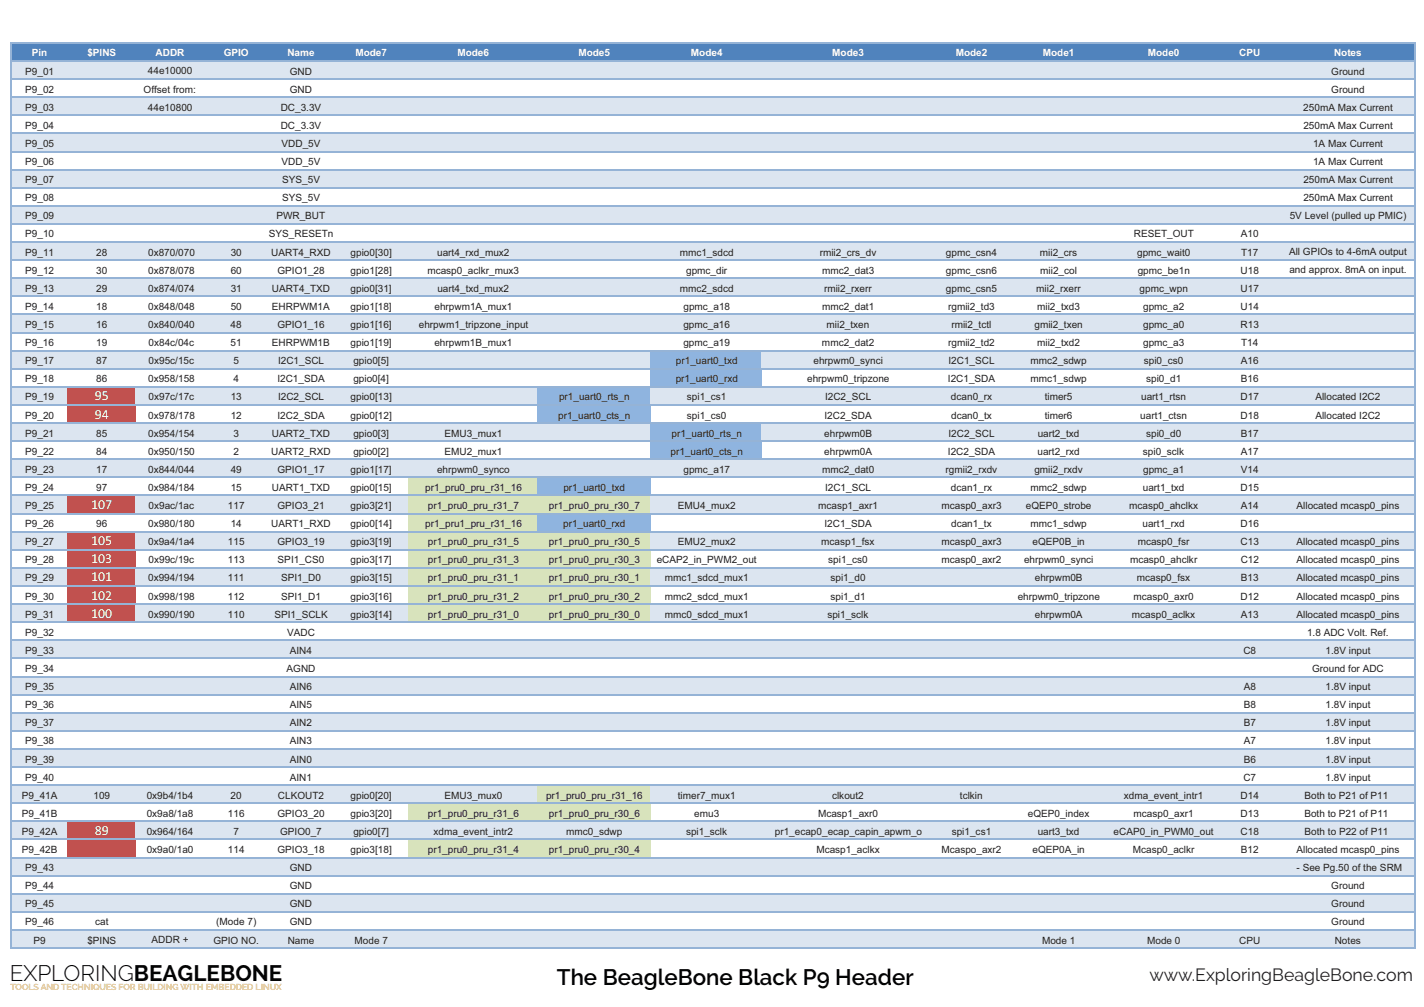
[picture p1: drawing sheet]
<svg xmlns="http://www.w3.org/2000/svg" width="297mm" height="210mm" viewBox="0 0 297 210" stroke-linecap="round" stroke-linejoin="round" font-family="sans-serif">
<defs><g id="words">
<g font-size="4.7" fill="#020303">
<text x="2" y="204.5">EXPLORINGBEAGLEBONE</text>
<text x="116.2" y="205.4">The BeagleBone Black P9 Header</text>
</g>
<text font-size="3.7" fill="#231f20" x="239.8" y="204.5">www.ExploringBeagleBone.com</text>
<g font-size="2.9" fill="#fff">
<text x="19.8" y="83.5">95</text>
<text x="19.8" y="87.3">94</text>
<text x="19" y="106.1">107</text>
<text x="19" y="113.7">105</text>
<text x="19" y="117.5">103</text>
<text x="19" y="121.2">101</text>
<text x="19" y="125">102</text>
<text x="19" y="128.8">100</text>
<text x="19.8" y="174.1">89</text>
</g>
<g font-size="2.1" fill="#fff">
<text x="6.6" y="11.8">Pin</text>
<text x="18.2" y="11.8">$PINS</text>
<text x="32.5" y="11.8">ADDR</text>
<text x="46.7" y="11.8">GPIO</text>
<text x="59.9" y="11.8">Name</text>
<text x="74.1" y="11.8">Mode7</text>
<text x="95.4" y="11.8">Mode6</text>
<text x="120.6" y="11.8">Mode5</text>
<text x="144.1" y="11.8">Mode4</text>
<text x="173.6" y="11.8">Mode3</text>
<text x="199.4" y="11.8">Mode2</text>
<text x="217.5" y="11.8">Mode1</text>
<text x="239.4" y="11.8">Mode0</text>
<text x="258.5" y="11.8">CPU</text>
<text x="278.3" y="11.8">Notes</text>
</g>
<g font-size="2.1" fill="#231f20">
<text x="5.3" y="15.5">P9_01</text>
<text x="30.9" y="15.3">44e10000</text>
<text x="60.5" y="15.5">GND</text>
<text x="277.7" y="15.5">Ground</text>
<text x="5.3" y="19.3">P9_02</text>
<text x="5.3" y="23.1">P9_03</text>
<text x="29.9" y="19.3">Offset from:</text>
<text x="30.9" y="23.1">44e10800</text>
<text x="58.6" y="23.1">DC_3.3V</text>
<text x="60.5" y="19.3">GND</text>
<text x="271.9" y="23.1">250mA Max Current</text>
<text x="277.7" y="19.3">Ground</text>
<text x="5.3" y="26.9">P9_04</text>
<text x="58.6" y="26.9">DC_3.3V</text>
<text x="271.9" y="26.9">250mA Max Current</text>
<text x="5.3" y="34.4">P9_06</text>
<text x="5.3" y="30.6">P9_05</text>
<text x="58.7" y="34.4">VDD_5V</text>
<text x="58.7" y="30.6">VDD_5V</text>
<text x="273.9" y="34.4">1A Max Current</text>
<text x="273.9" y="30.6">1A Max Current</text>
<text x="5.3" y="38.2">P9_07</text>
<text x="5.3" y="42">P9_08</text>
<text x="58.9" y="38.2">SYS_5V</text>
<text x="58.9" y="42">SYS_5V</text>
<text x="271.9" y="38.2">250mA Max Current</text>
<text x="271.9" y="42">250mA Max Current</text>
<text x="5.3" y="45.7">P9_09</text>
<text x="57.6" y="45.7">PWR_BUT</text>
<text x="269" y="45.7">5V Level (pulled up PMIC)</text>
<text x="5.3" y="53.3">P9_11</text>
<text x="5.3" y="49.5">P9_10</text>
<text x="20.1" y="53.3">28</text>
<text x="30.9" y="53.3">0x870/070</text>
<text x="48.1" y="53.3">30</text>
<text x="56.1" y="49.5">SYS_RESETn</text>
<text x="56.6" y="53.3">UART4_RXD</text>
<text x="73.1" y="53.3">gpio0[30]</text>
<text x="91.2" y="53.3">uart4_rxd_mux2</text>
<text x="141.8" y="53.3">mmc1_sdcd</text>
<text x="171" y="53.3">rmii2_crs_dv</text>
<text x="197.3" y="53.3">gpmc_csn4</text>
<text x="216.9" y="53.3">mii2_crs</text>
<text x="236.5" y="49.5">RESET_OUT</text>
<text x="237.2" y="53.3">gpmc_wait0</text>
<text x="258.9" y="49.5">A10</text>
<text x="258.9" y="53.3">T17</text>
<text x="268.9" y="53.1">All GPIOs to 4-6mA output</text>
<text x="5.3" y="57.1">P9_12</text>
<text x="20.1" y="57.1">30</text>
<text x="30.9" y="57.1">0x878/078</text>
<text x="48.1" y="57.1">60</text>
<text x="57.9" y="57.1">GPIO1_28</text>
<text x="73.1" y="57.1">gpio1[28]</text>
<text x="89.2" y="57.1">mcasp0_aclkr_mux3</text>
<text x="143.1" y="57.1">gpmc_dir</text>
<text x="171.5" y="57.1">mmc2_dat3</text>
<text x="197.3" y="57.1">gpmc_csn6</text>
<text x="217" y="57.1">mii2_col</text>
<text x="237.3" y="57.1">gpmc_be1n</text>
<text x="258.8" y="57.1">U18</text>
<text x="269" y="56.9">and approx. 8mA on input.</text>
<text x="5.3" y="64.6">P9_14</text>
<text x="5.3" y="60.8">P9_13</text>
<text x="20.1" y="64.6">18</text>
<text x="20.1" y="60.8">29</text>
<text x="30.9" y="64.6">0x848/048</text>
<text x="30.9" y="60.8">0x874/074</text>
<text x="48.1" y="64.6">50</text>
<text x="48.1" y="60.8">31</text>
<text x="56.7" y="60.8">UART4_TXD</text>
<text x="56.7" y="64.6">EHRPWM1A</text>
<text x="73.1" y="64.6">gpio1[18]</text>
<text x="73.1" y="60.8">gpio0[31]</text>
<text x="90.6" y="64.6">ehrpwm1A_mux1</text>
<text x="91.2" y="60.8">uart4_txd_mux2</text>
<text x="141.8" y="60.8">mmc2_sdcd</text>
<text x="142.6" y="64.6">gpmc_a18</text>
<text x="171.5" y="64.6">mmc2_dat1</text>
<text x="171.9" y="60.8">rmii2_rxerr</text>
<text x="197.3" y="60.8">gpmc_csn5</text>
<text x="197.8" y="64.6">rgmii2_td3</text>
<text x="216.2" y="60.8">mii2_rxerr</text>
<text x="216.4" y="64.6">mii2_txd3</text>
<text x="237.7" y="60.8">gpmc_wpn</text>
<text x="238.5" y="64.6">gpmc_a2</text>
<text x="258.8" y="64.6">U14</text>
<text x="258.8" y="60.8">U17</text>
<text x="5.3" y="68.4">P9_15</text>
<text x="20.1" y="68.4">16</text>
<text x="30.9" y="68.4">0x840/040</text>
<text x="48.1" y="68.4">48</text>
<text x="57.9" y="68.4">GPIO1_16</text>
<text x="73.1" y="68.4">gpio1[16]</text>
<text x="87.4" y="68.4">ehrpwm1_tripzone_input</text>
<text x="142.6" y="68.4">gpmc_a16</text>
<text x="172.4" y="68.4">mii2_txen</text>
<text x="198.5" y="68.4">rmii2_tctl</text>
<text x="215.8" y="68.4">gmii2_txen</text>
<text x="238.5" y="68.4">gpmc_a0</text>
<text x="258.8" y="68.4">R13</text>
<text x="5.2" y="72.2">P9_16</text>
<text x="5.3" y="75.9">P9_17</text>
<text x="20.1" y="72.2">19</text>
<text x="20.1" y="75.9">87</text>
<text x="31" y="72.2">0x84c/04c</text>
<text x="31" y="75.9">0x95c/15c</text>
<text x="48.1" y="72.2">51</text>
<text x="48.7" y="75.9">5</text>
<text x="56.7" y="72.2">EHRPWM1B</text>
<text x="58" y="75.9">I2C1_SCL</text>
<text x="73.1" y="72.2">gpio1[19]</text>
<text x="73.7" y="75.9">gpio0[5]</text>
<text x="90.6" y="72.2">ehrpwm1B_mux1</text>
<text x="141" y="75.9">pr1_uart0_txd</text>
<text x="142.6" y="72.2">gpmc_a19</text>
<text x="169.7" y="75.9">ehrpwm0_synci</text>
<text x="171.5" y="72.2">mmc2_dat2</text>
<text x="197.8" y="72.2">rgmii2_td2</text>
<text x="197.9" y="75.9">I2C1_SCL</text>
<text x="215" y="75.9">mmc2_sdwp</text>
<text x="216.3" y="72.2">mii2_txd2</text>
<text x="238.5" y="72.2">gpmc_a3</text>
<text x="238.6" y="75.9">spi0_cs0</text>
<text x="258.8" y="75.9">A16</text>
<text x="258.9" y="72.2">T14</text>
<text x="5.3" y="79.7">P9_18</text>
<text x="5.3" y="83.5">P9_19</text>
<text x="20.1" y="79.7">86</text>
<text x="30.9" y="79.7">0x958/158</text>
<text x="31" y="83.5">0x97c/17c</text>
<text x="48.1" y="83.5">13</text>
<text x="48.7" y="79.7">4</text>
<text x="57.9" y="79.7">I2C1_SDA</text>
<text x="58" y="83.5">I2C2_SCL</text>
<text x="73.1" y="83.5">gpio0[13]</text>
<text x="73.7" y="79.7">gpio0[4]</text>
<text x="116.6" y="83.5">pr1_uart0_rts_n</text>
<text x="140.9" y="79.7">pr1_uart0_rxd</text>
<text x="143.3" y="83.5">spi1_cs1</text>
<text x="168.4" y="79.7">ehrpwm0_tripzone</text>
<text x="172.1" y="83.5">I2C2_SCL</text>
<text x="197.7" y="79.7">I2C1_SDA</text>
<text x="198.4" y="83.5">dcan0_rx</text>
<text x="215" y="79.7">mmc1_sdwp</text>
<text x="217.9" y="83.5">timer5</text>
<text x="238" y="83.5">uart1_rtsn</text>
<text x="239.1" y="79.7">spi0_d1</text>
<text x="258.8" y="83.5">D17</text>
<text x="258.8" y="79.7">B16</text>
<text x="274.4" y="83.5">Allocated I2C2</text>
<text x="5.3" y="87.3">P9_20</text>
<text x="30.9" y="87.3">0x978/178</text>
<text x="48.1" y="87.3">12</text>
<text x="57.9" y="87.3">I2C2_SDA</text>
<text x="73.1" y="87.3">gpio0[12]</text>
<text x="116.4" y="87.3">pr1_uart0_cts_n</text>
<text x="143.3" y="87.3">spi1_cs0</text>
<text x="172" y="87.3">I2C2_SDA</text>
<text x="198.4" y="87.3">dcan0_tx</text>
<text x="217.9" y="87.3">timer6</text>
<text x="237.9" y="87.3">uart1_ctsn</text>
<text x="258.8" y="87.3">D18</text>
<text x="274.4" y="87.3">Allocated I2C2</text>
<text x="5.3" y="94.8">P9_22</text>
<text x="5.3" y="91">P9_21</text>
<text x="20.1" y="94.8">84</text>
<text x="20.1" y="91">85</text>
<text x="30.9" y="94.8">0x950/150</text>
<text x="30.9" y="91">0x954/154</text>
<text x="48.7" y="94.8">2</text>
<text x="48.7" y="91">3</text>
<text x="56.6" y="94.8">UART2_RXD</text>
<text x="56.7" y="91">UART2_TXD</text>
<text x="73.7" y="94.8">gpio0[2]</text>
<text x="73.7" y="91">gpio0[3]</text>
<text x="92.7" y="94.8">EMU2_mux1</text>
<text x="92.7" y="91">EMU3_mux1</text>
<text x="139.9" y="94.8">pr1_uart0_cts_n</text>
<text x="140.1" y="91">pr1_uart0_rts_n</text>
<text x="171.9" y="91">ehrpwm0B</text>
<text x="171.9" y="94.8">ehrpwm0A</text>
<text x="197.7" y="94.8">I2C2_SDA</text>
<text x="197.8" y="91">I2C2_SCL</text>
<text x="216.4" y="94.8">uart2_rxd</text>
<text x="216.5" y="91">uart2_txd</text>
<text x="238.4" y="94.8">spi0_sclk</text>
<text x="239.1" y="91">spi0_d0</text>
<text x="258.8" y="91">B17</text>
<text x="258.8" y="94.8">A17</text>
<text x="5.3" y="98.6">P9_23</text>
<text x="20.1" y="98.6">17</text>
<text x="30.9" y="98.6">0x844/044</text>
<text x="48.1" y="98.6">49</text>
<text x="57.9" y="98.6">GPIO1_17</text>
<text x="73.1" y="98.6">gpio1[17]</text>
<text x="91.2" y="98.6">ehrpwm0_synco</text>
<text x="142.6" y="98.6">gpmc_a17</text>
<text x="171.5" y="98.6">mmc2_dat0</text>
<text x="197.2" y="98.6">rgmii2_rxdv</text>
<text x="215.8" y="98.6">gmii2_rxdv</text>
<text x="238.5" y="98.6">gpmc_a1</text>
<text x="258.8" y="98.6">V14</text>
<text x="5.3" y="102.4">P9_24</text>
<text x="5.3" y="106.1">P9_25</text>
<text x="20.1" y="102.4">97</text>
<text x="30.9" y="102.4">0x984/184</text>
<text x="31" y="106.1">0x9ac/1ac</text>
<text x="47.5" y="106.1">117</text>
<text x="48.1" y="102.4">15</text>
<text x="56.7" y="102.4">UART1_TXD</text>
<text x="57.9" y="106.1">GPIO3_21</text>
<text x="73.1" y="106.1">gpio3[21]</text>
<text x="73.1" y="102.4">gpio0[15]</text>
<text x="88.7" y="102.4">pr1_pru0_pru_r31_16</text>
<text x="89.2" y="106.1">pr1_pru0_pru_r31_7</text>
<text x="114.5" y="106.1">pr1_pru0_pru_r30_7</text>
<text x="117.5" y="102.4">pr1_uart0_txd</text>
<text x="141.4" y="106.1">EMU4_mux2</text>
<text x="170.7" y="106.1">mcasp1_axr1</text>
<text x="172.1" y="102.4">I2C1_SCL</text>
<text x="196.4" y="106.1">mcasp0_axr3</text>
<text x="198.4" y="102.4">dcan1_rx</text>
<text x="214" y="106.1">eQEP0_strobe</text>
<text x="215" y="102.4">mmc2_sdwp</text>
<text x="235.5" y="106.1">mcasp0_ahclkx</text>
<text x="238.4" y="102.4">uart1_txd</text>
<text x="258.8" y="102.4">D15</text>
<text x="258.8" y="106.1">A14</text>
<text x="270.4" y="106.1">Allocated mcasp0_pins</text>
<text x="5.3" y="109.9">P9_26</text>
<text x="5.3" y="113.7">P9_27</text>
<text x="20.1" y="109.9">96</text>
<text x="30.9" y="113.7">0x9a4/1a4</text>
<text x="30.9" y="109.9">0x980/180</text>
<text x="47.5" y="113.7">115</text>
<text x="48.1" y="109.9">14</text>
<text x="56.6" y="109.9">UART1_RXD</text>
<text x="57.9" y="113.7">GPIO3_19</text>
<text x="73.1" y="113.7">gpio3[19]</text>
<text x="73.1" y="109.9">gpio0[14]</text>
<text x="88.7" y="109.9">pr1_pru1_pru_r31_16</text>
<text x="89.2" y="113.7">pr1_pru0_pru_r31_5</text>
<text x="114.5" y="113.7">pr1_pru0_pru_r30_5</text>
<text x="117.5" y="109.9">pr1_uart0_rxd</text>
<text x="141.4" y="113.7">EMU2_mux2</text>
<text x="171.3" y="113.7">mcasp1_fsx</text>
<text x="172" y="109.9">I2C1_SDA</text>
<text x="196.4" y="113.7">mcasp0_axr3</text>
<text x="198.4" y="109.9">dcan1_tx</text>
<text x="215" y="109.9">mmc1_sdwp</text>
<text x="215.4" y="113.7">eQEP0B_in</text>
<text x="237.3" y="113.7">mcasp0_fsr</text>
<text x="238.3" y="109.9">uart1_rxd</text>
<text x="258.8" y="109.9">D16</text>
<text x="258.8" y="113.7">C13</text>
<text x="270.4" y="113.7">Allocated mcasp0_pins</text>
<text x="5.3" y="117.5">P9_28</text>
<text x="31" y="117.5">0x99c/19c</text>
<text x="47.5" y="117.5">113</text>
<text x="57.9" y="117.5">SPI1_CS0</text>
<text x="73.1" y="117.5">gpio3[17]</text>
<text x="89.2" y="117.5">pr1_pru0_pru_r31_3</text>
<text x="114.5" y="117.5">pr1_pru0_pru_r30_3</text>
<text x="137" y="117.5">eCAP2_in_PWM2_out</text>
<text x="172.8" y="117.5">spi1_cs0</text>
<text x="196.4" y="117.5">mcasp0_axr2</text>
<text x="213.6" y="117.5">ehrpwm0_synci</text>
<text x="235.7" y="117.5">mcasp0_ahclkr</text>
<text x="258.8" y="117.5">C12</text>
<text x="270.5" y="117.5">Allocated mcasp0_pins</text>
<text x="5.3" y="121.2">P9_29</text>
<text x="5.3" y="125">P9_30</text>
<text x="30.9" y="121.2">0x994/194</text>
<text x="30.9" y="125">0x998/198</text>
<text x="47.5" y="121.2">111</text>
<text x="47.5" y="125">112</text>
<text x="58.6" y="121.2">SPI1_D0</text>
<text x="58.6" y="125">SPI1_D1</text>
<text x="73.1" y="121.2">gpio3[15]</text>
<text x="73.1" y="125">gpio3[16]</text>
<text x="89.2" y="121.2">pr1_pru0_pru_r31_1</text>
<text x="89.2" y="125">pr1_pru0_pru_r31_2</text>
<text x="114.5" y="121.2">pr1_pru0_pru_r30_1</text>
<text x="114.5" y="125">pr1_pru0_pru_r30_2</text>
<text x="138.7" y="121.2">mmc1_sdcd_mux1</text>
<text x="138.7" y="125">mmc2_sdcd_mux1</text>
<text x="173.2" y="121.2">spi1_d0</text>
<text x="173.2" y="125">spi1_d1</text>
<text x="212.3" y="125">ehrpwm0_tripzone</text>
<text x="215.9" y="121.2">ehrpwm0B</text>
<text x="236.5" y="125">mcasp0_axr0</text>
<text x="237.1" y="121.2">mcasp0_fsx</text>
<text x="258.8" y="125">D12</text>
<text x="258.8" y="121.2">B13</text>
<text x="270.4" y="125">Allocated mcasp0_pins</text>
<text x="270.4" y="121.2">Allocated mcasp0_pins</text>
<text x="5.3" y="128.8">P9_31</text>
<text x="30.9" y="128.8">0x990/190</text>
<text x="47.5" y="128.8">110</text>
<text x="57.2" y="128.8">SPI1_SCLK</text>
<text x="73.1" y="128.8">gpio3[14]</text>
<text x="89.2" y="128.8">pr1_pru0_pru_r31_0</text>
<text x="114.5" y="128.8">pr1_pru0_pru_r30_0</text>
<text x="138.7" y="128.8">mmc0_sdcd_mux1</text>
<text x="172.6" y="128.8">spi1_sclk</text>
<text x="215.9" y="128.8">ehrpwm0A</text>
<text x="236.1" y="128.8">mcasp0_aclkx</text>
<text x="258.8" y="128.8">A13</text>
<text x="270.4" y="128.8">Allocated mcasp0_pins</text>
<text x="5.3" y="136.3">P9_33</text>
<text x="5.3" y="132.6">P9_32</text>
<text x="59.9" y="132.6">VADC</text>
<text x="60.5" y="136.3">AIN4</text>
<text x="259.4" y="136.3">C8</text>
<text x="272.6" y="132.6">1.8 ADC Volt. Ref.</text>
<text x="276.5" y="136.3">1.8V input</text>
<text x="5.3" y="143.9">P9_35</text>
<text x="5.3" y="140.1">P9_34</text>
<text x="59.8" y="140.1">AGND</text>
<text x="60.5" y="143.9">AIN6</text>
<text x="259.4" y="143.9">A8</text>
<text x="273.7" y="140.1">Ground for ADC</text>
<text x="276.5" y="143.9">1.8V input</text>
<text x="5.3" y="147.7">P9_36</text>
<text x="60.5" y="147.7">AIN5</text>
<text x="259.4" y="147.7">B8</text>
<text x="276.5" y="147.7">1.8V input</text>
<text x="5.3" y="151.4">P9_37</text>
<text x="5.3" y="155.2">P9_38</text>
<text x="60.5" y="151.4">AIN2</text>
<text x="60.5" y="155.2">AIN3</text>
<text x="259.4" y="151.4">B7</text>
<text x="259.4" y="155.2">A7</text>
<text x="276.5" y="151.4">1.8V input</text>
<text x="276.5" y="155.2">1.8V input</text>
<text x="5.3" y="159">P9_39</text>
<text x="60.5" y="159">AIN0</text>
<text x="259.4" y="159">B6</text>
<text x="276.5" y="159">1.8V input</text>
<text x="4.6" y="166.5">P9_41A</text>
<text x="5.3" y="162.8">P9_40</text>
<text x="19.5" y="166.5">109</text>
<text x="30.6" y="166.5">0x9b4/1b4</text>
<text x="48.1" y="166.5">20</text>
<text x="58" y="166.5">CLKOUT2</text>
<text x="60.5" y="162.8">AIN1</text>
<text x="73.1" y="166.5">gpio0[20]</text>
<text x="92.7" y="166.5">EMU3_mux0</text>
<text x="113.9" y="166.5">pr1_pru0_pru_r31_16</text>
<text x="141.4" y="166.5">timer7_mux1</text>
<text x="173.6" y="166.5">clkout2</text>
<text x="200.2" y="166.5">tclkin</text>
<text x="234.4" y="166.5">xdma_event_intr1</text>
<text x="258.8" y="166.5">D14</text>
<text x="259.4" y="162.8">C7</text>
<text x="272.1" y="166.5">Both to P21 of P11</text>
<text x="276.5" y="162.8">1.8V input</text>
<text x="4.6" y="170.3">P9_41B</text>
<text x="30.6" y="170.3">0x9a8/1a8</text>
<text x="47.5" y="170.3">116</text>
<text x="57.9" y="170.3">GPIO3_20</text>
<text x="73.1" y="170.3">gpio3[20]</text>
<text x="89.2" y="170.3">pr1_pru0_pru_r31_6</text>
<text x="114.5" y="170.3">pr1_pru0_pru_r30_6</text>
<text x="144.8" y="170.3">emu3</text>
<text x="170.6" y="170.3">Mcasp1_axr0</text>
<text x="214.4" y="170.3">eQEP0_index</text>
<text x="236.5" y="170.3">mcasp0_axr1</text>
<text x="258.8" y="170.3">D13</text>
<text x="272.1" y="170.3">Both to P21 of P11</text>
<text x="4.6" y="177.9">P9_42B</text>
<text x="4.6" y="174.1">P9_42A</text>
<text x="30.6" y="174.1">0x964/164</text>
<text x="30.6" y="177.9">0x9a0/1a0</text>
<text x="47.5" y="177.9">114</text>
<text x="48.7" y="174.1">7</text>
<text x="57.9" y="177.9">GPIO3_18</text>
<text x="58.4" y="174.1">GPIO0_7</text>
<text x="73.1" y="177.9">gpio3[18]</text>
<text x="73.7" y="174.1">gpio0[7]</text>
<text x="89.2" y="177.9">pr1_pru0_pru_r31_4</text>
<text x="90.4" y="174.1">xdma_event_intr2</text>
<text x="114.5" y="177.9">pr1_pru0_pru_r30_4</text>
<text x="118.1" y="174.1">mmc0_sdwp</text>
<text x="143.1" y="174.1">spi1_sclk</text>
<text x="161.6" y="174.1">pr1_ecap0_ecap_capin_apwm_o</text>
<text x="170.3" y="177.9">Mcasp1_aclkx</text>
<text x="196.4" y="177.9">Mcaspo_axr2</text>
<text x="198.5" y="174.1">spi1_cs1</text>
<text x="215.4" y="177.9">eQEP0A_in</text>
<text x="216.5" y="174.1">uart3_txd</text>
<text x="232.3" y="174.1">eCAP0_in_PWM0_out</text>
<text x="236.3" y="177.9">Mcasp0_aclkr</text>
<text x="258.8" y="174.1">C18</text>
<text x="258.8" y="177.9">B12</text>
<text x="270.4" y="177.9">Allocated mcasp0_pins</text>
<text x="272.1" y="174.1">Both to P22 of P11</text>
<text x="5.3" y="181.6">P9_43</text>
<text x="5.3" y="185.4">P9_44</text>
<text x="60.5" y="181.6">GND</text>
<text x="60.5" y="185.4">GND</text>
<text x="270.5" y="181.6">- See Pg.50 of the SRM</text>
<text x="277.7" y="185.4">Ground</text>
<text x="5.3" y="189.2">P9_45</text>
<text x="60.5" y="189.2">GND</text>
<text x="277.7" y="189.2">Ground</text>
<text x="5.3" y="193">P9_46</text>
<text x="7" y="196.7">P9</text>
<text x="18.2" y="196.7">$PINS</text>
<text x="19.8" y="193">cat</text>
<text x="31.6" y="196.5">ADDR +</text>
<text x="44.5" y="196.7">GPIO NO.</text>
<text x="45.1" y="193">(Mode 7)</text>
<text x="60" y="196.7">Name</text>
<text x="60.5" y="193">GND</text>
<text x="74" y="196.7">Mode 7</text>
<text x="217.4" y="196.7">Mode 1</text>
<text x="239.3" y="196.7">Mode 0</text>
<text x="258.5" y="196.7">CPU</text>
<text x="277.7" y="193">Ground</text>
<text x="278.4" y="196.7">Notes</text>
</g>
<text font-size="1.8" fill="#f3b52f" x="2.2" y="206.4">TOOLS AND TECHNIQUES FOR BUILDING WITH EMBEDDED LINUX</text>
</g></defs>
<path d="M2.4 9.1h292.8v3.6h-292.8z" fill="#5083bd"/>
<g fill="#dce5f0">
<path d="M2.4 12.7h292.8v3.8h-292.8z"/>
<path d="M2.4 20.3h292.8v3.8h-292.8z"/>
<path d="M2.4 27.8h292.8v3.8h-292.8z"/>
<path d="M2.4 35.4h292.8v3.8h-292.8z"/>
<path d="M2.4 42.9h292.8v3.8h-292.8z"/>
<path d="M2.4 50.5h292.8v3.8h-292.8z"/>
<path d="M2.4 58h292.8v3.8h-292.8z"/>
<path d="M2.4 65.6h292.8v3.8h-292.8z"/>
<path d="M2.4 73.1h133.3v3.8h-133.3z"/>
</g>
<path d="M135.7 73.1h23.2v3.8h-23.2z" fill="#8fb4df"/>
<path d="M158.9 73.1h136.3v3.8h-136.3z" fill="#dce5f0"/>
<path d="M135.7 76.9h23.2v3.8h-23.2z" fill="#8fb4df"/>
<path d="M2.4 80.7h11.6v3.8h-11.6z" fill="#dce5f0"/>
<path d="M13.9 80.7h14.4v3.8h-14.4z" fill="#c1514f"/>
<path d="M28.3 80.7h83.7v3.8h-83.7z" fill="#dce5f0"/>
<path d="M112 80.7h23.7v3.8h-23.7z" fill="#8fb4df"/>
<path d="M135.7 80.7h159.5v3.8h-159.5z" fill="#dce5f0"/>
<path d="M13.9 84.4h14.4v3.8h-14.4z" fill="#c1514f"/>
<path d="M112 84.4h23.7v3.8h-23.7z" fill="#8fb4df"/>
<path d="M2.4 88.2h133.3v3.8h-133.3z" fill="#dce5f0"/>
<path d="M135.7 88.2h23.2v3.8h-23.2z" fill="#8fb4df"/>
<path d="M158.9 88.2h136.3v3.8h-136.3z" fill="#dce5f0"/>
<path d="M135.7 92h23.2v3.8h-23.2z" fill="#8fb4df"/>
<path d="M2.4 95.8h292.8v3.8h-292.8z" fill="#dce5f0"/>
<path d="M85.2 99.5h26.8v3.8h-26.8z" fill="#d8e3bc"/>
<path d="M112 99.5h23.7v3.8h-23.7z" fill="#8fb4df"/>
<path d="M2.4 103.3h11.6v3.8h-11.6z" fill="#dce5f0"/>
<path d="M13.9 103.3h14.4v3.8h-14.4z" fill="#c1514f"/>
<path d="M28.3 103.3h56.9v3.8h-56.9z" fill="#dce5f0"/>
<path d="M85.2 103.3h50.5v3.8h-50.5z" fill="#d8e3bc"/>
<path d="M135.7 103.3h159.5v3.8h-159.5z" fill="#dce5f0"/>
<path d="M85.2 107.1h26.8v3.8h-26.8z" fill="#d8e3bc"/>
<path d="M112 107.1h23.7v3.8h-23.7z" fill="#8fb4df"/>
<path d="M2.4 110.9h11.6v3.8h-11.6z" fill="#dce5f0"/>
<path d="M13.9 110.9h14.4v3.8h-14.4z" fill="#c1514f"/>
<path d="M28.3 110.9h56.9v3.8h-56.9z" fill="#dce5f0"/>
<path d="M85.2 110.9h50.5v3.8h-50.5z" fill="#d8e3bc"/>
<path d="M135.7 110.9h159.5v3.8h-159.5z" fill="#dce5f0"/>
<path d="M13.9 114.6h14.4v3.8h-14.4z" fill="#c1514f"/>
<path d="M85.2 114.6h50.5v3.8h-50.5z" fill="#d8e3bc"/>
<path d="M2.4 118.4h11.6v3.8h-11.6z" fill="#dce5f0"/>
<path d="M13.9 118.4h14.4v3.8h-14.4z" fill="#c1514f"/>
<path d="M28.3 118.4h56.9v3.8h-56.9z" fill="#dce5f0"/>
<path d="M85.2 118.4h50.5v3.8h-50.5z" fill="#d8e3bc"/>
<path d="M135.7 118.4h159.5v3.8h-159.5z" fill="#dce5f0"/>
<path d="M13.9 122.2h14.4v3.8h-14.4z" fill="#c1514f"/>
<path d="M85.2 122.2h50.5v3.8h-50.5z" fill="#d8e3bc"/>
<path d="M2.4 126h11.6v3.8h-11.6z" fill="#dce5f0"/>
<path d="M13.9 126h14.4v3.8h-14.4z" fill="#c1514f"/>
<path d="M28.3 126h56.9v3.8h-56.9z" fill="#dce5f0"/>
<path d="M85.2 126h50.5v3.8h-50.5z" fill="#d8e3bc"/>
<g fill="#dce5f0">
<path d="M135.7 126h159.5v3.8h-159.5z"/>
<path d="M2.4 133.5h292.8v3.8h-292.8z"/>
<path d="M2.4 141.1h292.8v3.8h-292.8z"/>
<path d="M2.4 148.6h292.8v3.8h-292.8z"/>
<path d="M2.4 156.2h292.8v3.8h-292.8z"/>
<path d="M2.4 163.7h109.6v3.8h-109.6z"/>
</g>
<path d="M112 163.7h23.7v3.8h-23.7z" fill="#d8e3bc"/>
<path d="M135.7 163.7h159.5v3.8h-159.5z" fill="#dce5f0"/>
<path d="M85.2 167.5h50.5v3.8h-50.5z" fill="#d8e3bc"/>
<path d="M2.4 171.3h11.6v3.8h-11.6z" fill="#dce5f0"/>
<path d="M13.9 171.3h14.4v3.8h-14.4z" fill="#c1514f"/>
<path d="M28.3 171.3h266.9v3.8h-266.9z" fill="#dce5f0"/>
<path d="M13.9 175h14.4v3.8h-14.4z" fill="#c1514f"/>
<path d="M85.2 175h50.5v3.8h-50.5z" fill="#d8e3bc"/>
<g fill="#dce5f0">
<path d="M2.4 178.8h292.8v3.8h-292.8z"/>
<path d="M2.4 186.4h292.8v3.8h-292.8z"/>
<path d="M2.4 193.9h292.8v3.8h-292.8z"/>
</g>
<g fill="none" stroke="#95b3d6" stroke-width=".26">
<path d="M2.3 8.8v189M2.4 8.9h292.9M2.4 12.7h292.9M2.4 16.5h292.9M295.2 9.1v188.7M2.4 20.3h292.9M2.4 24h292.9M2.4 27.8h292.9M2.4 31.6h292.9M2.4 35.4h292.9M2.4 39.1h292.9M2.4 42.9h292.9"/>
<path d="M2.4 46.7h292.9M2.4 50.5h292.9M2.4 54.2h292.9M2.4 58h292.9M2.4 61.8h292.9M2.4 65.6h292.9M2.4 69.3h292.9M2.4 73.1h292.9M2.4 76.9h292.9M2.4 80.7h292.9M2.4 84.4h292.9M2.4 88.2h292.9"/>
<path d="M2.4 92h292.9M2.4 95.8h292.9M2.4 99.5h292.9M2.4 103.3h292.9M2.4 107.1h292.9M2.4 110.9h292.9M2.4 114.6h292.9M2.4 118.4h292.9M2.4 122.2h292.9M2.4 126h292.9M2.4 129.7h292.9M2.4 133.5h292.9"/>
<path d="M2.4 137.3h292.9M2.4 141.1h292.9M2.4 144.8h292.9M2.4 148.6h292.9M2.4 152.4h292.9M2.4 156.2h292.9M2.4 159.9h292.9M2.4 163.7h292.9M2.4 167.5h292.9M2.4 171.3h292.9M2.4 175h292.9M2.4 178.8h292.9"/>
<path d="M2.4 182.6h292.9M2.4 186.4h292.9M2.4 190.1h292.9M2.4 193.9h292.9M2.4 197.7h292.9"/>
</g>
<use href="#words"/>
</svg>
